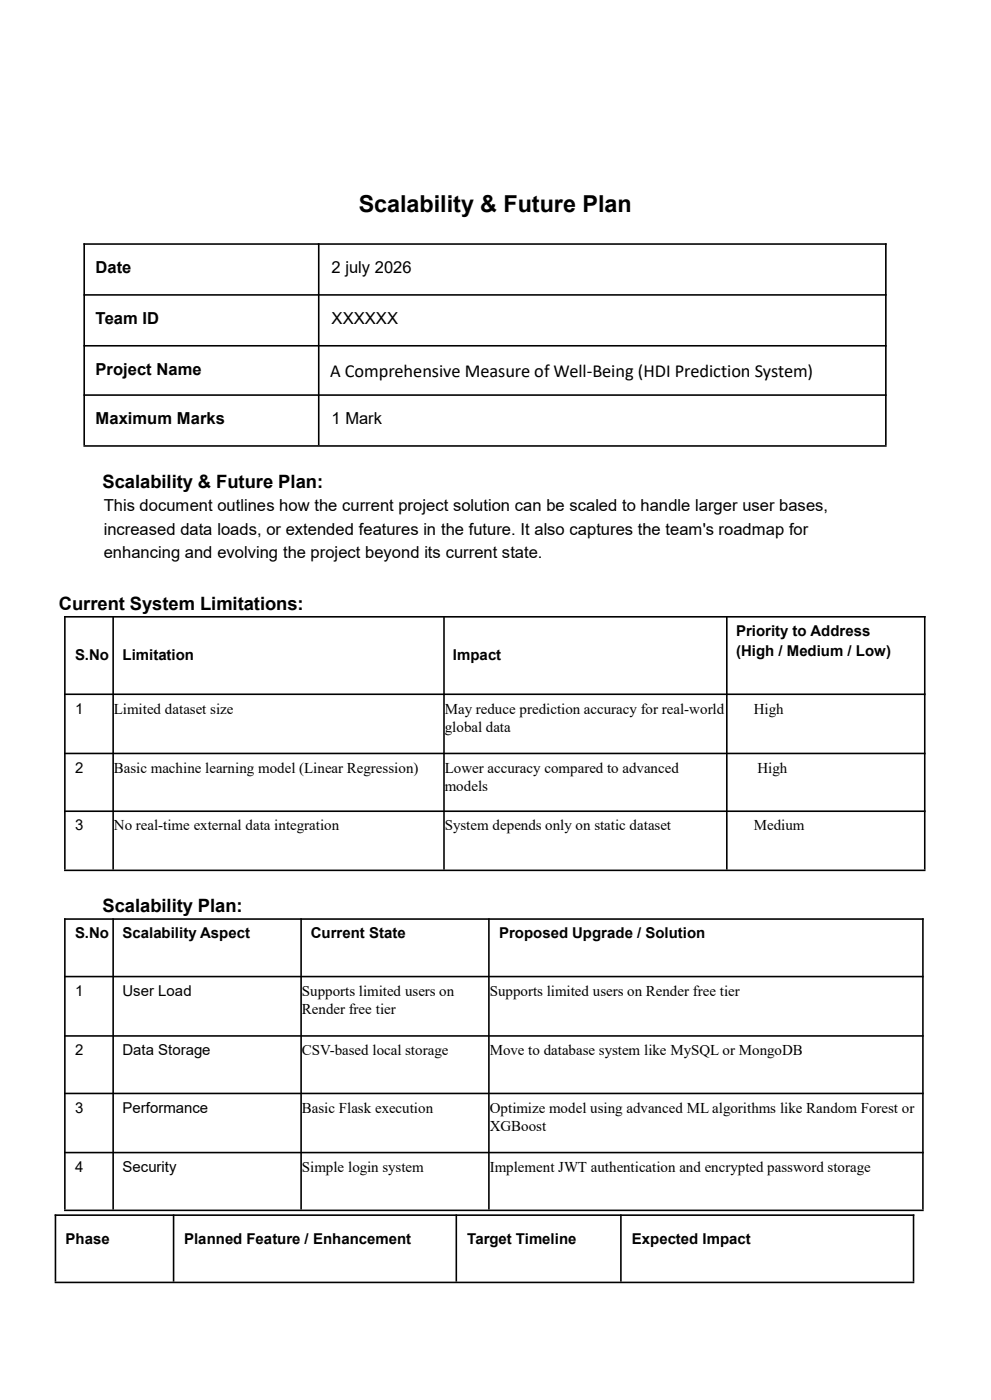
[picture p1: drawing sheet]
<svg xmlns="http://www.w3.org/2000/svg" width="210mm" height="297mm" viewBox="0 0 210 297" stroke-linecap="round" stroke-linejoin="round" font-family="sans-serif">
<defs><g id="words">
<text font-size="5" x="76.1" y="45">Scalability &amp; Future Plan</text>
<g font-size="3.9">
<text x="70.1" y="79.9">A Comprehensive Measure of Well-Being (HDI Prediction System)</text>
<text x="21.8" y="103.5">Scalability &amp; Future Plan:</text>
<text x="12.5" y="129.5">Current System Limitations:</text>
<text x="21.8" y="193.6">Scalability Plan:</text>
</g>
<g font-size="3.5">
<text x="20.3" y="58">Date</text>
<text x="70.4" y="58">2 july 2026</text>
<text x="20.3" y="68.8">Team ID</text>
<text x="70.4" y="68.8">XXXXXX</text>
<text x="20.3" y="79.6">Project Name</text>
<text x="20.3" y="90">Maximum Marks</text>
<text x="70.4" y="90">1 Mark</text>
<text x="22" y="108.5">This document outlines how the current project solution can be scaled to handle larger user bases,</text>
<text x="22" y="113.5">increased data loads, or extended features in the future. It also captures the team's roadmap for</text>
<text x="22" y="118.4">enhancing and evolving the project beyond its current state.</text>
</g>
<g font-size="3.2">
<text x="156.2" y="135">Priority to Address</text>
<text x="15.9" y="140.1">S.No</text>
<text x="26" y="140.1">Limitation</text>
<text x="96.1" y="140.1">Impact</text>
<text x="156.2" y="139.2">(High / Medium / Low)</text>
<text x="15.9" y="151.4">1</text>
<text x="24.2" y="151.4">Limited dataset size</text>
<text x="94.4" y="151.4">May reduce prediction accuracy for real-world</text>
<text x="94.4" y="155.3">global data</text>
<text x="159.9" y="151.4">High</text>
<text x="15.9" y="164">2</text>
<text x="24.2" y="163.9">Basic machine learning model (Linear Regression)</text>
<text x="94.4" y="163.9">Lower accuracy compared to advanced</text>
<text x="94.4" y="167.9">models</text>
<text x="160.7" y="163.9">High</text>
<text x="15.9" y="176.2">3</text>
<text x="24.2" y="176.2">No real-time external data integration</text>
<text x="94.4" y="176.2">System depends only on static dataset</text>
<text x="159.9" y="176.2">Medium</text>
<text x="15.9" y="199.1">S.No</text>
<text x="26" y="199.1">Scalability Aspect</text>
<text x="66" y="199.1">Current State</text>
<text x="105.9" y="199.1">Proposed Upgrade / Solution</text>
<text x="15.9" y="211.3">1</text>
<text x="26" y="211.3">User Load</text>
<text x="64" y="211.3">Supports limited users on</text>
<text x="64" y="215.2">Render free tier</text>
<text x="103.9" y="211.3">Supports limited users on Render free tier</text>
<text x="15.9" y="223.9">2</text>
<text x="26" y="223.9">Data Storage</text>
<text x="64" y="223.9">CSV-based local storage</text>
<text x="103.9" y="223.9">Move to database system like MySQL or MongoDB</text>
<text x="15.9" y="236.1">3</text>
<text x="26" y="236.1">Performance</text>
<text x="64" y="236.1">Basic Flask execution</text>
<text x="103.9" y="236.1">Optimize model using advanced ML algorithms like Random Forest or</text>
<text x="103.9" y="240">XGBoost</text>
<text x="15.9" y="248.6">4</text>
<text x="26" y="248.6">Security</text>
<text x="64" y="248.6">Simple login system</text>
<text x="103.9" y="248.6">Implement JWT authentication and encrypted password storage</text>
<text x="13.9" y="264">Phase</text>
<text x="39.1" y="264">Planned Feature / Enhancement</text>
<text x="99.1" y="264">Target Timeline</text>
<text x="134.1" y="264">Expected Impact</text>
</g>
</g></defs>
<g fill="none" stroke="#000" stroke-width=".34">
<path d="M17.7 51.8h170.4M17.9 51.6v42.9M67.6 51.6v42.9M188 51.6v42.9M17.7 62.6h170.4M17.7 73.4h170.4M17.7 83.8h170.4M17.7 94.6h170.4M13.6 130.9h182.8M13.8 130.7v53.8M24 130.7v53.8M94.2 130.7v53.8"/>
<path d="M154.2 130.7v53.8M196.2 130.7v53.8M13.6 147.3h182.8M13.6 159.9h182.8M13.6 172.1h182.8M13.6 184.7h182.8M13.6 195h182.4M13.8 194.8v61.8M24 194.8v61.8M63.9 194.8v61.8M103.7 194.8v61.8M195.8 194.8v61.8"/>
<path d="M13.6 207.2h182.4M13.6 219.8h182.4M13.6 232h182.4M11.6 257.8h182.4M11.8 257.7v14.2M13.6 244.6h182.4M13.6 256.8h182.4M36.8 257.7v14.2M96.8 257.7v14.2M131.7 257.7v14.2M193.8 257.7v14.2M11.6 272.1h182.4"/>
</g>
<use href="#words"/>
</svg>
